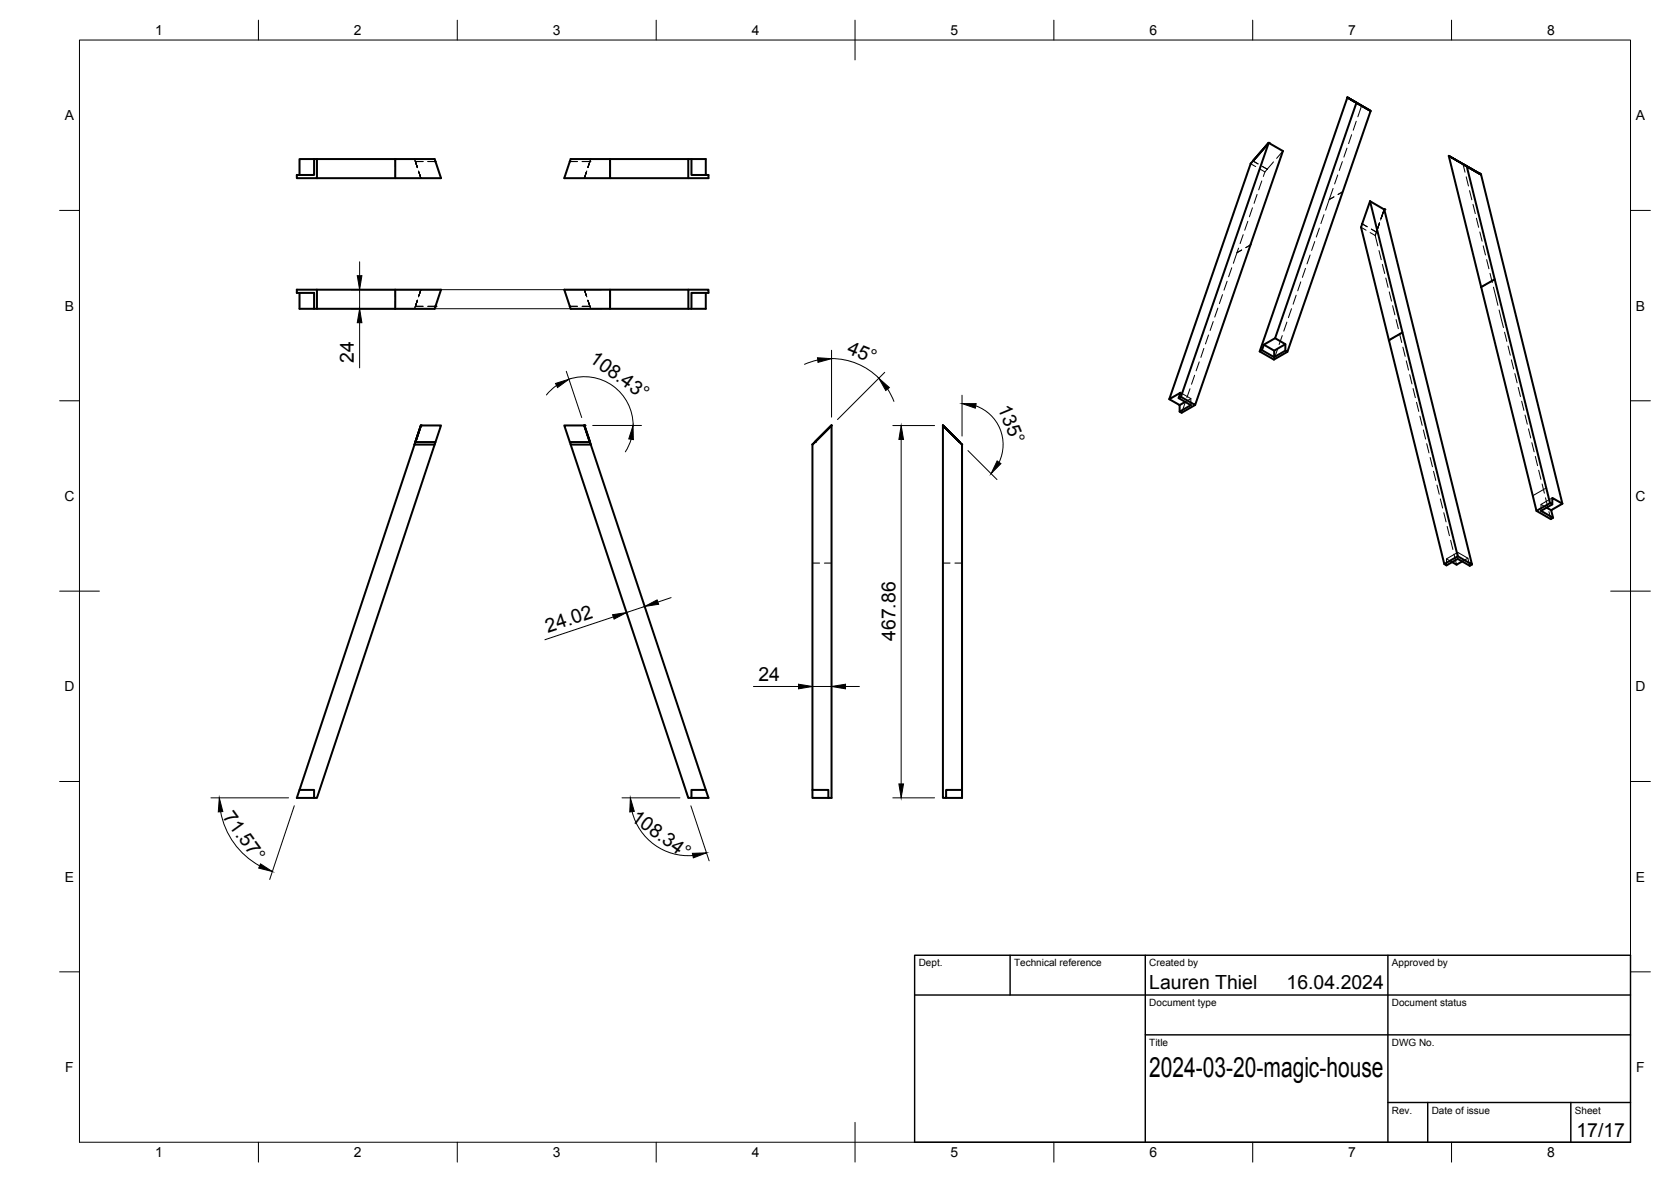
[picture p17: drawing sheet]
<svg xmlns="http://www.w3.org/2000/svg" width="420mm" height="297mm" viewBox="0 0 420 297" stroke-linecap="round" stroke-linejoin="round" font-family="sans-serif">
<defs><g id="words">
<text font-size="7" x="289" y="270.6">2024-03-20-magic-house</text>
<g font-size="4.9">
<text x="212.8" y="88.7" transform="rotate(23 212.8 88.7)">45°</text>
<text x="89" y="91.2" transform="rotate(-90 89 91.2)">24</text>
<text x="148" y="90.8" transform="rotate(36 148 90.8)">108.43°</text>
<text x="250.8" y="102.5" transform="rotate(67 250.8 102.5)">135°</text>
<text x="137.8" y="159" transform="rotate(-18 137.8 159)">24.02</text>
<text x="225.1" y="161.1" transform="rotate(-90 225.1 161.1)">467.86</text>
<text x="190.7" y="171.1">24</text>
<text x="55.9" y="205.3" transform="rotate(54 55.9 205.3)">71.57°</text>
<text x="158.5" y="206.1" transform="rotate(36 158.5 206.1)">108.34°</text>
<text x="289" y="248.5">Lauren Thiel</text>
<text x="323.5" y="248.5">16.04.2024</text>
<text x="396.4" y="285.7">17/17</text>
</g>
<g font-size="3.5">
<text x="39" y="8.8">1</text>
<text x="89" y="8.8">2</text>
<text x="139" y="8.8">3</text>
<text x="189" y="8.8">4</text>
<text x="239" y="8.8">5</text>
<text x="289" y="8.8">6</text>
<text x="339" y="8.8">7</text>
<text x="389" y="8.8">8</text>
<text x="16.3" y="30.2">A</text>
<text x="411.3" y="30.2">A</text>
<text x="16.3" y="78">B</text>
<text x="411.3" y="78">B</text>
<text x="16.2" y="125.9">C</text>
<text x="411.2" y="125.9">C</text>
<text x="16.2" y="173.7">D</text>
<text x="411.2" y="173.7">D</text>
<text x="16.3" y="221.6">E</text>
<text x="411.3" y="221.6">E</text>
<text x="16.4" y="269.4">F</text>
<text x="411.4" y="269.4">F</text>
<text x="39" y="290.8">1</text>
<text x="89" y="290.8">2</text>
<text x="139" y="290.8">3</text>
<text x="189" y="290.8">4</text>
<text x="239" y="290.8">5</text>
<text x="289" y="290.8">6</text>
<text x="339" y="290.8">7</text>
<text x="389" y="290.8">8</text>
</g>
<g font-size="2.5">
<text x="231" y="242.9">Dept.</text>
<text x="255" y="242.9">Technical reference</text>
<text x="289" y="242.9">Created by</text>
<text x="350" y="242.9">Approved by</text>
<text x="289" y="252.8">Document type</text>
<text x="350" y="252.8">Document status</text>
<text x="289" y="262.9">Title</text>
<text x="350" y="262.9">DWG No.</text>
<text x="350" y="279.9">Rev.</text>
<text x="360" y="279.9">Date of issue</text>
<text x="396" y="279.9">Sheet</text>
</g>
</g></defs>
<!-- layer: Visible -->
<g fill="none" stroke="#000" stroke-width=".51">
<path d="M79 40v4h-4.4v.8h36.3l-1.6-4.8h-34v4M79.7 40v4.8M99.4 40v4.8M153.4 40v4.8M173.1 40v4.8M173.9 40v4h4.2v.8h-36.2l1.6-4.8h34v4M319 35.9l-4 4.6zM319 35.9l-4.5 5.2M319 35.9l3.6 2.1-22.1 63.8-3.6-2.1zM338.8 24.5l2 1.2zM338.8 24.5l2 1.2M338.8 24.5l-22.1 63.8 3.6 2.1 3.4-2"/>
<path d="M338.8 24.5l2.3 1.3M338.8 24.5h.1M340.8 25.7l.3 .1M341 25.8h.1M341.1 25.8l3.2 1.9M341.1 25.8l-20.5 59.2-2.8 1.6-.5 1.4-.6 .3M341.1 25.8l3.5 2.1M344.6 27.9l-20.9 60.5-.5-.3v-1.6l-2.6-1.5M364.3 39.2l8.1 32.9M109.5 40.6h.1M143.3 40.6h.1M314.5 41.1l-20.5 59.2 2.8-1.6-.4 1.3 .5-.3"/>
<path d="M314.5 41.1h.1M342.5 56.3h.1M344.5 50.6l3.6 2 22 89.3-3.6-2.1zM344.5 50.6l-2.3 6.5 7 28.4M367.8 41.2l-3.5-2 7.5 4.3M367.9 41.2l3.9 2.3M368.2 41.5l4.2 2.4M368.2 41.5l3.6 2M368.8 41.8l20.9 84.6 .6 .4v-1.7l2.6 1.5M371.8 43.5l.6 .3M371.8 43.5h.1M372.4 43.9h.1"/>
<path d="M372.4 43.8l20.5 82.8-2.9 1.6 .5 1.9-.6 .4-3.6-2.1-13.9-56.3M75.3 73.6v4h24.1M79 77.6v-4h-4.4v-.8h36.3l-1.6 4.8h-9.9M79.7 72.8v4.8M99.4 72.8v4.8M109.5 77h.1M143.3 77h.1M153.4 77.6h-9.9l-1.6-4.8h36.2v.8h-4.2v4M153.4 72.8v4.8h24.1v-4M173.1 72.8v4.8M375.8 70.2l-3.4 1.9M317.3 88l3.1 1.8 2.8-1.7"/>
<path d="M317.8 86.6l2.6 1.5M323.2 86.5l-2.8 1.6v1.7M349.2 85.5l14 56.2 .5 .4 2.8-1.7 3 1.8 .6-.3M352.6 83.6l-3.4 1.9M104.2 111.7l-29.6 88.8h4.4M104.4 111.1h5.1l-.2 .6h-5.1zM104.4 111.1l1.4-4.2-1.6 4.8M104.5 111.1l1.4-4.2h5l-1.4 4.2M109.3 111.7l-29.6 88.8h-.7v-2h-3.7M143.3 111.1l.2 .6h5M143.5 111.7l29.6 88.8h.8v-2h3.6M146.9 106.9h-5l1.4 4.2h5l.2 .6"/>
<path d="M146.9 106.9l1.4 4.2M148.3 111.1l-1.4-4.2 1.6 4.8M148.5 111.7l29.6 88.8h-4.2M204.3 111.7h.1M204.9 111.1h.1M204.9 111.1l-.6 .6M209.1 106.9l-4.2 4.2M209.1 106.9v93.6h-.8v-2h-4v-86.8M209.1 106.9l-4.8 4.8M237.1 106.9l4.2 4.2zM237.1 106.9v93.6h.8v-2h4v-86.8M237.1 106.9l4.2 4.2"/>
<path d="M237.1 106.9l4.8 4.8M241.3 111.1h.1M241.3 111.1l.6 .6M294 100.3l2.6 1.5v1.6l.5 .3 3.4-1.9M296.4 100l3 1.8-2.8 1.6M298 101l-1.4 .8M366.5 139.8l-3.3 1.9M388.9 127.6l1.1 .6M389.7 126.4l-3.4 2M390.3 126.8l-2.8 1.6 3 1.7M367.7 141.1l-1.5 .8-1.1-.6M204.3 198.5v2h4"/>
<path d="M241.9 198.5v2h-4"/>
</g>
<g fill="#000">
<circle cx="319" cy="35.9" r=".25"/>
<circle cx="315" cy="40.5" r=".25"/>
<circle cx="348.1" cy="52.6" r=".25"/>
<circle cx="371.8" cy="43.5" r=".25"/>
<circle cx="109.5" cy="77" r=".25"/>
<circle cx="105.8" cy="106.9" r=".25"/>
<circle cx="146.9" cy="106.9" r=".25"/>
<circle cx="204.9" cy="111.1" r=".25"/>
</g>
<!-- layer: Hidden -->
<g fill="none" stroke="#000" stroke-width=".25">
<path d="M99.4 40v1.8M104.2 40l.2 .6M153.4 40v1.8M316.7 38.6l-1.6 1.9M319 35.9l-1.6 1.8M322.6 38l-1.6 1.8M338.7 37.2l-.8 2.3M338.8 24.5h.1M338.8 24.5l2 1.2M338.8 24.5l.7 .4M339.9 33.9l-.8 2.2M340.8 25.7h.1"/>
<path d="M340.8 25.7l.3 .1M341 30.5l-.7 2.2M341 25.8h.1M341.1 25.8h.1M342.4 26.6l-1 2.7M99.4 43v1.8M104.2 40l.7 1.8M104.4 40.6h2zM104.4 40.6l.6 1.5-.5-1.5M105.2 43l.6 1.8-.5-1.5M107.6 40.6h1.9M143.3 40.6h1.9"/>
<path d="M146.4 40.6h1.9M147.6 43l-.7 1.8 .5-1.5M148.3 40.6l-.5 1.5M148.3 40.6h.1M148.3 40.6l-.5 1.5zM148.3 40.6l.2-.6-.6 1.8M153.4 43v1.8M312.6 59l-.8 2.2M313.8 55.6l-.8 2.3M314.5 41.2l1.2 .7M314.5 41.1v.1M314.9 52.2l-.7 2.3"/>
<path d="M315 40.5h.1M315 40.5l1.3 .7zM315.1 40.5l-.6 .7M316.1 48.9l-.8 2.2M316.8 42.5l1.3 .7M317.3 45.5l-.8 2.2M318.1 43.2l-.5 1.2M318.6 42.5h.1M318.6 42.5l-1.2-.7 1.2 .7M318.6 42.5l-.5 .7M320.2 40.7l-1.6 1.8M331.7 57.3l-.7 2.3"/>
<path d="M332.9 53.9l-.8 2.3M335.2 47.4l-1.9 5.4M335.4 49.5l-1.2 .7M336.4 44l-.8 2.2M336.4 48.9l1.2-.7-1.2 .7M337.5 40.6l-.8 2.2M342.2 57.1l1.3 .8M342.5 56.3l1.3 .7M344.5 58.4l1.3 .8M344.8 57.6l1.3 .7 .8-2.3-.8 2.3-1.3-.7M345.8 59.1h.1M345.8 59.1l.6 2.7"/>
<path d="M346.7 56.4l-.9 2.7M346.9 56.1l-1.1 3M348.1 52.6l-1 2.7M367.9 41.2l1.4 .9M367.9 41.2h.1M367.9 41.2l.5 2.1M368.7 44.4l.5 2.3M369.5 47.9l.6 2.3M370.4 42.7l1.4 .8M370.4 51.4l.5 2.3M371.2 54.8l.6 2.3M372.1 58.3l.6 2.3"/>
<path d="M99.4 72.8v1.8M99.4 75.8v1.8M104.2 77.6h.1M104.4 77h2M104.4 77l-.2 .6M104.4 77l.6-1.5-.5 1.5M104.9 75.7l-.7 1.9M104.9 75.5l-.5 1.5 .6-1.5M104.9 75.4l-.5 1.6M105.3 74.3l.6-1.5-.7 1.8M107.6 77h1.9M143.3 77h1.9"/>
<path d="M146.4 77h1.9l-.5-1.5 .5 1.5M146.4 77h1.9M146.9 72.8l.5 1.5M146.9 72.8l.7 1.8M147.8 75.4l.7 2.2M147.8 75.5l.5 1.5M147.9 75.7l.6 1.9M148.5 77.6h.1M153.4 72.8v1.8M153.4 75.8v1.8M306.2 77.4l-.8 2.3M307.4 74l-.8 2.3"/>
<path d="M308.5 70.7l-.7 2.2M309.7 67.3l-.8 2.3M311 63.5l-.9 2.7M311.4 62.4l-.4 1.1M312.2 62.8l-1.2 .7M314.4 61.5l-1.2 .7M324.7 77.6l-.7 2.2M325.9 74.2l-.8 2.3M327.1 70.8l-.8 2.3M328.3 67.4l-.8 2.3M329.4 64.1l-.8 2.2M330.6 60.7l-.8 2.2"/>
<path d="M346.7 63l.6 2.3M347.6 66.4l.6 2.3M348.4 69.9l.6 2.3M349.3 73.3l.6 2.4M350.2 76.8l.5 2.3M372.4 72.1h.1M372.9 61.8l.6 2.3M373.6 71.5l-1.2 .6M373.8 65.2l.6 2.3M374.6 68.7l.6 2.3M375.5 72.2l1.1 4.5M375.8 70.2l-1.2 .7"/>
<path d="M376.9 77.9l1.1 4.4M296.8 98.7l2.6 1.5M299.2 97.7l-.8 2.2M300.4 94.3l-.8 2.3M301.5 90.9l-.7 2.3M302.7 87.6l-.8 2.2M303.9 84.2l-.8 2.2M305.1 80.8l-.8 2.3M321.2 87.7l-.9 2.7M322.4 84.3l-.8 2.3M323.6 80.9l-.8 2.3M349.2 85.5h.1"/>
<path d="M350.4 84.8l-1.2 .7M351 80.3l.6 2.3M351.9 83.8l.5 2.3M352.6 83.6l-1.1 .6M352.7 87.2l.6 2.3M353.6 90.7l.6 2.3M354.5 94.2l.5 2.3M355.3 97.6l.6 2.3M378.3 83.5l.6 2.3M379.2 87l.6 2.3M380 90.4l.6 2.3M380.9 93.9l.6 2.3"/>
<path d="M381.7 97.4l.6 2.3M105.8 106.9h.1M146.9 106.9h.1M204.3 111.7h.1M204.9 111.1h.1M204.9 111.1l-.6 .6M206.6 109.4l-1.7 1.7M209.1 106.9l-1.7 1.7M237.1 106.9l1.7 1.7M239.6 109.4l2.3 2.3M241.9 111.7h.1M298 101.1l-.9 2.6"/>
<path d="M299.4 100.2l-1.4 .8M299.4 100.2v1.6M356.2 101.1l.5 2.3M357 104.6l.6 2.3M357.9 108l.6 2.3M358.7 111.5l.6 2.3M359.6 115l.6 2.3M360.4 118.4l.6 2.3M382.6 100.8l.6 2.3M383.5 104.3l.5 2.3M384.3 107.8l.6 2.3M385.2 111.2l.5 2.3"/>
<path d="M386 114.7l.6 2.3M386.9 118.2l.6 2.3M361.3 121.9l.6 2.3M362.2 125.4l.5 2.3M363 128.8l.6 2.4M363.9 132.3l.5 2.3M364.7 135.8l.6 2.3M365.6 139.2l.6 2.7M366.5 138.8l2.6 1.5M387.5 126.8l1.4 .8M387.8 121.6l.5 2.3M388.6 125.1l.6 2.3"/>
<path d="M389.5 128.6l.4 1.9M390.3 125.1l-2.8 1.7v1.6M204.3 141.5h1.8M207.3 141.5h1.8M237.1 141.5h1.8M240.1 141.5h1.8M363.7 140.4l2.8-1.6v1.6M365.1 141.3l-1.4-.9v1.7M369.1 140.3l.4 1.9M369.1 140.3l-1.4 .8M171.7 196.5l.5 1.5M172.6 199.1l.5 1.4"/>
</g>
<!-- layer: Visible Narrow -->
<path d="M388.8 122.6l-3.4 2" fill="none" stroke="#000" stroke-width=".25"/>
<!-- layer: BORDER -->
<g fill="none" stroke="#000" stroke-width=".25">
<path d="M20 10.1h390v276.9h-390zM65 5.1v5M115 5.1v5M165 5.1v5M215 5.1v10M265 5.1v5M315 5.1v5M365 5.1v5M15 52.9h5M410 52.9h5M15 100.7h5M410 100.7h5"/>
<path d="M15 148.6h10M405 148.6h10M15 196.4h5M410 196.4h5M15 244.2h5M410 244.2h5M65 287v5M115 287v5M165 287v5M215 282.1v9.9M265 287v5M315 287v5"/>
<path d="M365 287v5"/>
</g>
<!-- layer: TITLEBLOCK -->
<path d="M230 240.1h180v46.9h-180zM230 250h180M254 240.1v9.9M288 240.1v46.9M349 240.1v46.9M288 260.1h122M349 277.1h61M359 277.1v9.9M395 277.1v9.9" fill="none" stroke="#000" stroke-width=".36"/>
<!-- layer: FD_Dimensions -->
<g fill="none" stroke="#000" stroke-width=".25">
<path d="M88.3 72.8h63M88.3 77.6h63M90.4 65.8v3.5M90.4 72.8v4.8M90.4 81.1v11.3M140 96.9l-2.6 2.4M142.4 93.3l3.9 11.6M143.1 95.3a12.2 12.2 0 0 1 16.1 11.6M205.6 90.5l-3.3 1.1M209.1 88v16.8M209.1 90.1a16.8 16.8 0 0 1 11.9 4.9M222.5 93.6l-11.9 11.8"/>
<path d="M223.2 97.8l1.6 3.1M241.9 99.3v10.3M149 106.9h12.3M158.7 110.4l-1.5 3.2M224.5 106.9h10.5M226.6 110.4v86.6M243.4 113.2l7.3 7.3M245.4 102a10.3 10.3 0 0 1 5.8 14.2M154.2 155l-17.2 5.8M162.1 152.4l-4.6 1.5M168.7 150.2l-3.3 1.1M189.4 172.5h11.4"/>
<path d="M204.3 172.5h4.8M212.6 172.5h3.5M53 200.5h19.6M55.5 204a19.5 19.5 0 0 0 9.8 13.6M74 202.5l-6.2 18.5M156.4 200.5h14.6M158.9 204a14.6 14.6 0 0 0 15.3 11M173.7 202.5l4.6 13.8M224.5 200.5h10.5"/>
</g>
<g fill="#000" stroke="#000" stroke-width=".25">
<path d="M89.8 69.3h1.2l-.6 3.5zM90.4 77.6l.6 3.5h-1.2zM139.7 96.4l3.4-1.1-2.9 2.1zM205.5 89.9l3.6 .2-3.4 1zM221 95l2.6 2.4-.9 .7zM159.2 106.9l.1 3.6-1.2-.2zM226.6 106.9l.6 3.5h-1.2zM241.9 101.4h3.5l-.2 1.2zM250.7 115.8l1 .7-2.5 2.5zM154 154.5l3.5-.6-3.1 1.7zM162.1 152.4l3.1-1.6 .4 1.1zM200.8 171.9l3.5 .6-3.5 .6z"/>
<path d="M209.1 172.5l3.5-.6v1.2zM226 197h1.2l-.6 3.5zM55.1 200.5l.9 3.4-1.1 .1zM65.5 217.1l3 1.9-3.5-.8zM158.5 200.5l1 3.4-1.2 .2zM174.1 214.4l3.6-.1-3.4 1.3z"/>
</g>
<use href="#words"/>
</svg>
